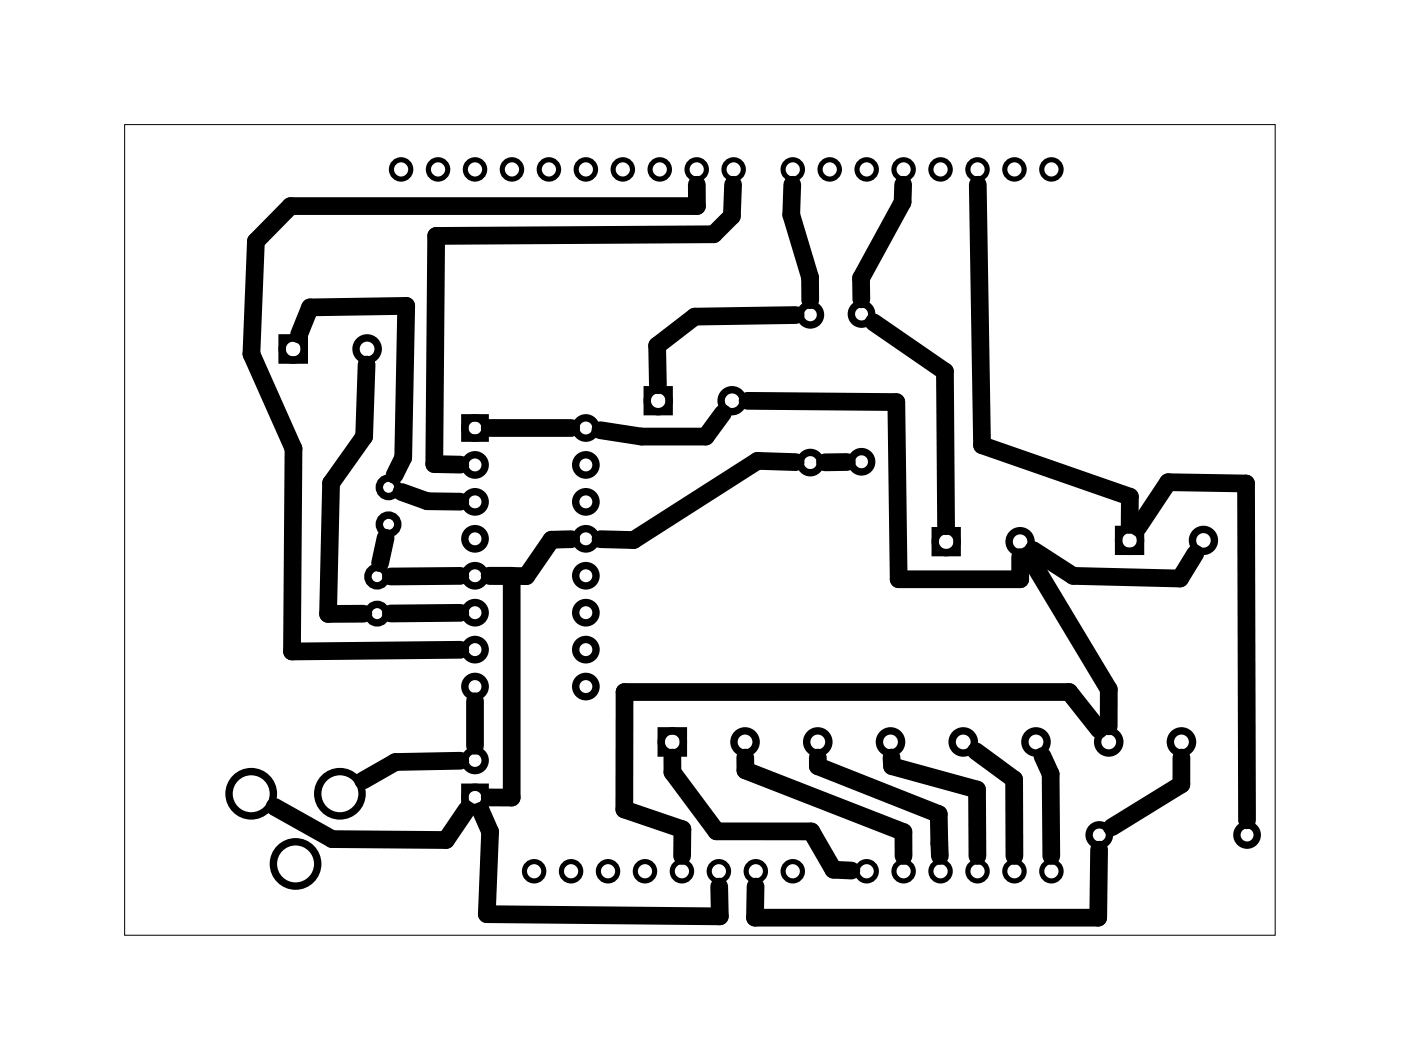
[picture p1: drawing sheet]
<svg xmlns="http://www.w3.org/2000/svg" width="96mm" height="73mm" viewBox="0 0 96 73" stroke-linecap="round" stroke-linejoin="round" font-family="sans-serif">
<path d="M8.6 8.6h79.1v55.7h-79.1z" fill="none" stroke="#000" stroke-width=".07"/>
<g fill="none" stroke="#000" stroke-width=".51">
<path d="M19.4 23.2h1.5v1.6h-1.5zM32 28.7h1.4v1.4h-1.4zM44.5 26.8h1.5v1.5h-1.5zM64.3 36.5h1.5v1.5h-1.5zM76.9 36.4h1.5v1.5h-1.5zM32 54.1h1.4v1.4h-1.4zM45.5 50.3h1.5v1.5h-1.5z"/>
<circle cx="20.2" cy="24" r=".76"/>
<circle cx="25.2" cy="24" r=".76"/>
<circle cx="25.9" cy="39.6" r=".64"/>
<circle cx="26.7" cy="36.1" r=".64"/>
<circle cx="26.7" cy="33.5" r=".64"/>
<circle cx="32.7" cy="34.5" r=".7"/>
<circle cx="32.7" cy="39.6" r=".7"/>
<circle cx="32.7" cy="37" r=".7"/>
<circle cx="32.7" cy="32" r=".7"/>
<circle cx="32.7" cy="29.4" r=".7"/>
<circle cx="40.3" cy="32" r=".7"/>
<circle cx="40.3" cy="37" r=".7"/>
<circle cx="40.3" cy="39.6" r=".7"/>
<circle cx="40.3" cy="34.5" r=".7"/>
<circle cx="40.3" cy="29.4" r=".7"/>
<circle cx="45.2" cy="27.6" r=".75"/>
<circle cx="50.3" cy="27.6" r=".75"/>
<circle cx="55.7" cy="21.6" r=".7"/>
<circle cx="55.7" cy="31.8" r=".7"/>
<circle cx="59.2" cy="21.6" r=".7"/>
<circle cx="59.2" cy="31.8" r=".7"/>
<circle cx="65" cy="37.2" r=".75"/>
<circle cx="70.1" cy="37.2" r=".75"/>
<circle cx="77.6" cy="37.2" r=".75"/>
<circle cx="82.7" cy="37.2" r=".75"/>
<circle cx="17.3" cy="54.6" r="1.52"/>
<circle cx="20.3" cy="59.4" r="1.52"/>
<circle cx="23.4" cy="54.6" r="1.52"/>
<circle cx="25.9" cy="42.2" r=".64"/>
<circle cx="32.7" cy="42.1" r=".7"/>
<circle cx="32.7" cy="44.7" r=".7"/>
<circle cx="32.7" cy="47.2" r=".7"/>
<circle cx="32.7" cy="52.3" r=".7"/>
<circle cx="32.7" cy="54.8" r=".7"/>
<circle cx="40.3" cy="47.2" r=".7"/>
<circle cx="40.3" cy="42.1" r=".7"/>
<circle cx="40.3" cy="44.7" r=".7"/>
<circle cx="46.2" cy="51" r=".76"/>
<circle cx="51.2" cy="51" r=".76"/>
<circle cx="56.2" cy="51" r=".76"/>
<circle cx="61.2" cy="51" r=".76"/>
<circle cx="66.2" cy="51" r=".76"/>
<circle cx="71.2" cy="51" r=".76"/>
<circle cx="75.6" cy="57.4" r=".7"/>
<circle cx="76.2" cy="51" r=".76"/>
<circle cx="81.2" cy="51" r=".76"/>
<circle cx="85.7" cy="57.4" r=".7"/>
</g>
<g fill="none" stroke="#000" stroke-width=".35">
<circle cx="27.6" cy="11.6" r=".66"/>
<circle cx="30.1" cy="11.6" r=".66"/>
<circle cx="32.7" cy="11.6" r=".66"/>
<circle cx="35.2" cy="11.6" r=".66"/>
<circle cx="37.7" cy="11.6" r=".66"/>
<circle cx="40.3" cy="11.6" r=".66"/>
<circle cx="42.8" cy="11.6" r=".66"/>
<circle cx="45.4" cy="11.6" r=".66"/>
<circle cx="47.9" cy="11.6" r=".66"/>
<circle cx="50.4" cy="11.6" r=".66"/>
<circle cx="54.5" cy="11.6" r=".66"/>
<circle cx="57" cy="11.6" r=".66"/>
<circle cx="59.6" cy="11.6" r=".66"/>
<circle cx="62.1" cy="11.6" r=".66"/>
<circle cx="64.7" cy="11.6" r=".66"/>
<circle cx="67.2" cy="11.6" r=".66"/>
<circle cx="69.7" cy="11.6" r=".66"/>
<circle cx="72.3" cy="11.6" r=".66"/>
<circle cx="36.7" cy="59.9" r=".66"/>
<circle cx="39.3" cy="59.9" r=".66"/>
<circle cx="41.8" cy="59.9" r=".66"/>
<circle cx="44.3" cy="59.9" r=".66"/>
<circle cx="46.9" cy="59.9" r=".66"/>
<circle cx="49.4" cy="59.9" r=".66"/>
<circle cx="52" cy="59.9" r=".66"/>
<circle cx="54.5" cy="59.9" r=".66"/>
<circle cx="59.6" cy="59.9" r=".66"/>
<circle cx="62.1" cy="59.9" r=".66"/>
<circle cx="64.7" cy="59.9" r=".66"/>
<circle cx="67.2" cy="59.9" r=".66"/>
<circle cx="69.7" cy="59.9" r=".66"/>
<circle cx="72.3" cy="59.9" r=".66"/>
</g>
<g fill="none" stroke="#000" stroke-width="1.2">
<path d="M47.9 12.7v1.5h-27.9l-2.4 2.4-.3 7.7 2.9 6.5-.1 14 11.5-.1M50.4 12.7l-.1 2.2-1.2 1.2-19.1 .1-.1 15.7h1.7M54.5 12.7l-.1 2.1 1.3 4.3v1.5M62.1 12.7l-.1 1.2-2.8 5.2v1.5M67.2 12.7l.3 17.9 10.2 3.6v1.9M20.6 23l.7-1.9 6.6-.1-.2 10.5-.6 1.2M25.2 25.1l-.2 4.9-2.2 3.2-.2 9h2.4M26.5 37l-.4 1.7M27.6 33.8l1.8 .7h2.2M31.6 39.6h-4.7M33.7 29.4h5.6M39.3 37.1h-1.4l-1.7 2.5h-2.5h1.5v15.2h-1.5"/>
<path d="M49.7 28.4l-1.2 1.6h-4.4l-2.8-.4M51.4 27.6h10.2l.2 12.2h8.3v-1.5M54.7 21.7l-6.9 .1-2.6 2v2.7M54.7 31.8l-2.6-.1-8.5 5.4h-2.3M58.2 31.8h-1.5M60.1 22.2l4.9 3.3v10.7M70.7 38.2l5.5 9.2v2.5M71 37.8l2.8 1.8 7.3 .2 1.1-1.7M78.2 36.3l2.1-3.1h5.4v23.2M18.9 55.5l3.9 2.2 7.9 .1 1.4-2.1M31.6 42.1l-4.7 .1M31.6 52.3l-4.4 .1-2.2 1.3"/>
<path d="M32.7 48.2v3.1M33.1 55.8l.6 1.4-.2 5.7 16 .1-.1-2M46.2 52.1v1l3.1 4.1h6.5l1.5 2.6 1.2 .1M51.2 52.1v.9l10.9 4.2v1.7M56.2 52.1v.6l8.3 3.3 .1 2.9M61.3 52.1v.6l5.9 1.6v4.6M67.1 51.7l2.6 1.9v5.3M71.7 52l.5 1.2 .1 5.7M75.6 50.2l-2.1-2.6h-30.6v8.1l4 1.3v1.9M75.6 58.4l-.1 4.7h-23.6v-2.1M81.2 52.1v1.8l-4.8 3"/>
</g>
</svg>
